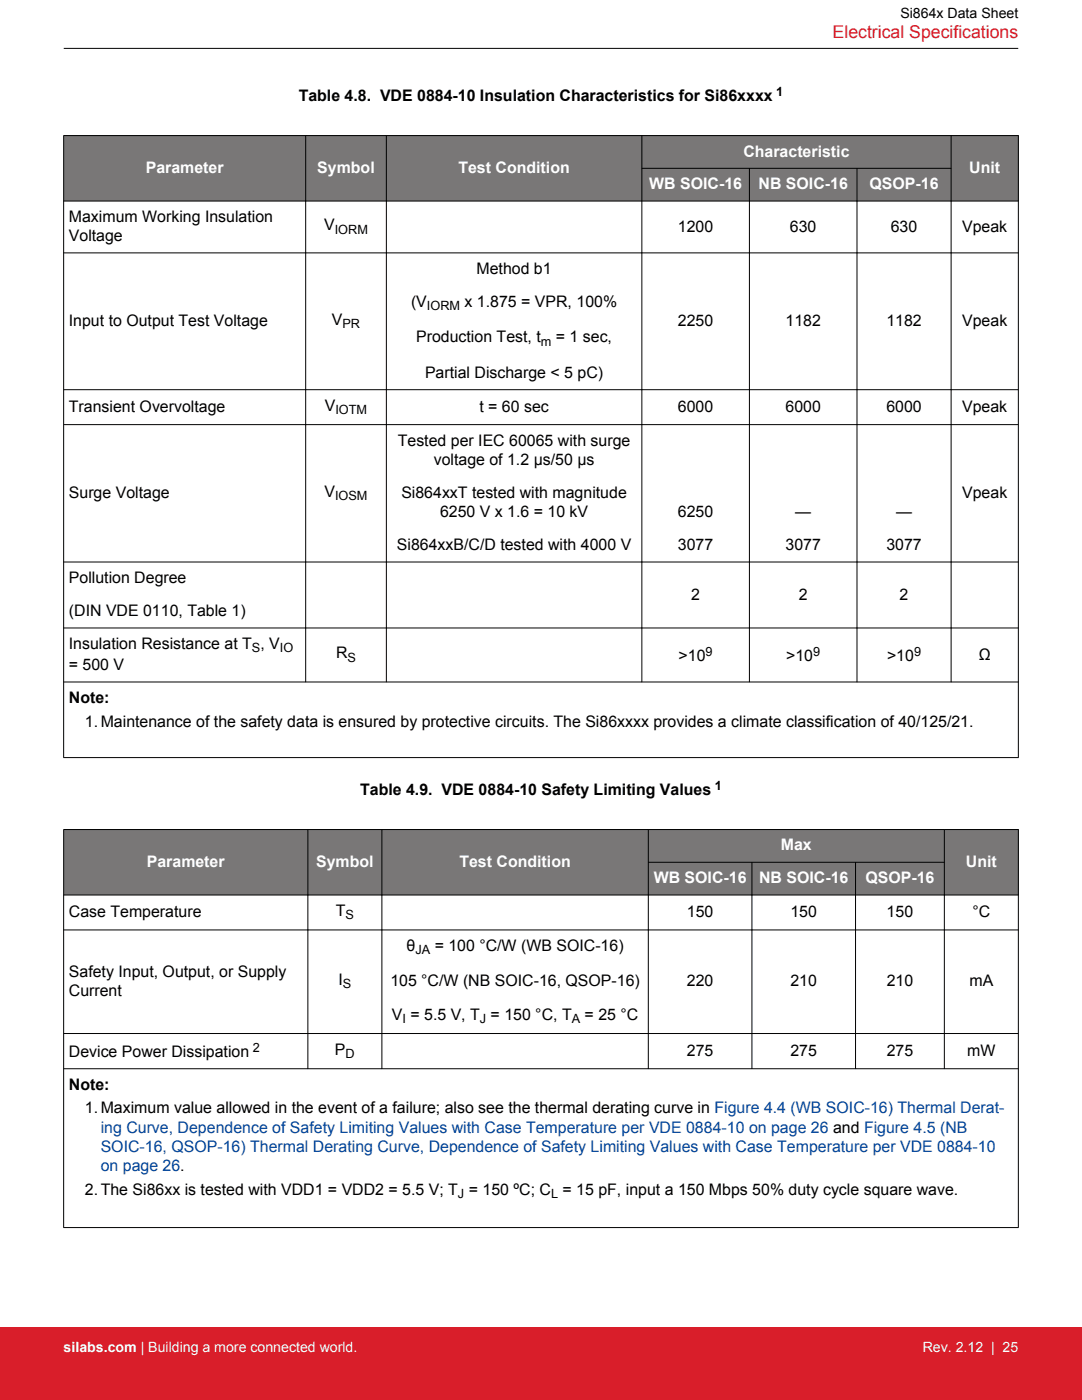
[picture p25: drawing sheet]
<svg xmlns="http://www.w3.org/2000/svg" width="216mm" height="279mm" viewBox="0 0 216 279" stroke-linecap="round" stroke-linejoin="round" font-family="sans-serif">
<defs><g id="words">
<text font-size="3.5" fill="#d91e2a" x="166.1" y="7.5">Electrical Specifications</text>
<g font-size="3.2">
<text x="59.6" y="20.2">Table 4.8. VDE 0884-10 Insulation Characteristics for Si86xxxx</text>
<text x="13.7" y="44.3">Maximum Working Insulation</text>
<text x="64.7" y="46">V</text>
<text x="135.3" y="46.2">1200</text>
<text x="157.6" y="46.2">630</text>
<text x="177.7" y="46.2">630</text>
<text x="192" y="46.2">Vpeak</text>
<text x="13.7" y="48.1">Voltage</text>
<text x="95.1" y="54.7">Method b1</text>
<text x="13.7" y="65">Input to Output Test Voltage</text>
<text x="66.2" y="64.8">V</text>
<text x="82" y="61.3">(V</text>
<text x="92.7" y="61.3">x 1.875 = VPR, 100%</text>
<text x="135.3" y="65">2250</text>
<text x="156.7" y="65">1182</text>
<text x="176.9" y="65">1182</text>
<text x="192" y="65">Vpeak</text>
<text x="83" y="68.4">Production Test, t</text>
<text x="110.9" y="68.4">= 1 sec,</text>
<text x="84.8" y="75.4">Partial Discharge &lt; 5 pC)</text>
<text x="13.7" y="82.2">Transient Overvoltage</text>
<text x="64.8" y="82">V</text>
<text x="95.7" y="82.2">t = 60 sec</text>
<text x="135.3" y="82.2">6000</text>
<text x="156.7" y="82.2">6000</text>
<text x="176.9" y="82.2">6000</text>
<text x="192" y="82.2">Vpeak</text>
<text x="79.4" y="88.9">Tested per IEC 60065 with surge</text>
<text x="86.5" y="92.7">voltage of 1.2 µs/50 µs</text>
<text x="13.7" y="99.4">Surge Voltage</text>
<text x="64.7" y="99.1">V</text>
<text x="80.1" y="99.4">Si864xxT tested with magnitude</text>
<text x="192" y="99.4">Vpeak</text>
<text x="87.8" y="103.2">6250 V x 1.6 = 10 kV</text>
<text x="135.3" y="103.2">6250</text>
<text x="158.7" y="103.2">—</text>
<text x="178.8" y="103.2">—</text>
<text x="79.2" y="109.8">Si864xxB/C/D tested with 4000 V</text>
<text x="135.3" y="109.8">3077</text>
<text x="156.7" y="109.8">3077</text>
<text x="176.9" y="109.8">3077</text>
<text x="13.7" y="116.3">Pollution Degree</text>
<text x="137.9" y="119.7">2</text>
<text x="159.4" y="119.7">2</text>
<text x="179.5" y="119.7">2</text>
<text x="13.7" y="123">(DIN VDE 0110, Table 1)</text>
<text x="13.7" y="129.5">Insulation Resistance at T , V</text>
<text x="67.1" y="131.4">R</text>
<text x="135.4" y="131.9">&gt;10</text>
<text x="156.9" y="131.9">&gt;10</text>
<text x="177" y="131.9">&gt;10</text>
<text x="195.3" y="131.6">Ω</text>
<text x="13.7" y="133.8">= 500 V</text>
<text x="13.7" y="140.3">Note:</text>
<text x="16.9" y="145">1.Maintenance of the safety data is ensured by protective circuits. The Si86xxxx provides a climate classification of 40/125/21.</text>
<text x="71.9" y="158.7">Table 4.9. VDE 0884-10 Safety Limiting Values</text>
<text x="13.7" y="183">Case Temperature</text>
<text x="67" y="182.8">T</text>
<text x="137.1" y="183">150</text>
<text x="157.7" y="183">150</text>
<text x="176.9" y="183">150</text>
<text x="194" y="183">°C</text>
<text x="81.1" y="189.8">θ</text>
<text x="86.7" y="189.8">= 100 °C/W (WB SOIC-16)</text>
<text x="13.7" y="194.9">Safety Input, Output, or Supply</text>
<text x="67.5" y="196.6">I</text>
<text x="77.9" y="196.8">105 °C/W (NB SOIC-16, QSOP-16)</text>
<text x="137.1" y="196.8">220</text>
<text x="157.7" y="196.8">210</text>
<text x="176.9" y="196.8">210</text>
<text x="193.4" y="196.8">mA</text>
<text x="13.7" y="198.7">Current</text>
<text x="78.2" y="203.5">V = 5.5 V, T = 150 °C, T</text>
<text x="116.7" y="203.5">= 25 °C</text>
<text x="13.7" y="210.9">Device Power Dissipation</text>
<text x="66.8" y="210.5">P</text>
<text x="137.1" y="210.7">275</text>
<text x="157.7" y="210.7">275</text>
<text x="176.9" y="210.7">275</text>
<text x="193" y="210.7">mW</text>
<text x="13.7" y="217.5">Note:</text>
<text x="16.9" y="222.2">1.Maximum value allowed in the event of a failure; also see the thermal derating curve in Figure 4.4 (WB SOIC-16) Thermal Derat-</text>
<text x="16.9" y="238.4">2.The Si86xx is tested with VDD1 = VDD2 = 5.5 V; T = 150 ºC; C</text>
<text x="112.3" y="238.4">= 15 pF, input a 150 Mbps 50% duty cycle square wave.</text>
</g>
<g font-size="3.2" fill="#fff">
<text x="29.1" y="34.5">Parameter</text>
<text x="63.3" y="34.5">Symbol</text>
<text x="91.5" y="34.5">Test Condition</text>
<text x="148.3" y="31.2">Characteristic</text>
<text x="193.4" y="34.5">Unit</text>
<text x="129.5" y="37.8">WB SOIC-16</text>
<text x="151.4" y="37.8">NB SOIC-16</text>
<text x="173.5" y="37.8">QSOP-16</text>
<text x="29.3" y="173">Parameter</text>
<text x="63.1" y="173">Symbol</text>
<text x="91.7" y="173">Test Condition</text>
<text x="155.8" y="169.7">Max</text>
<text x="192.7" y="173">Unit</text>
<text x="130.4" y="176.3">WB SOIC-16</text>
<text x="151.5" y="176.3">NB SOIC-16</text>
<text x="172.7" y="176.3">QSOP-16</text>
</g>
<g font-size="3.2" fill="#00449a">
<text x="20.1" y="226">ing Curve, Dependence of Safety Limiting Values with Case Temperature per VDE 0884-10 on page 26 and Figure 4.5 (NB</text>
<text x="20.1" y="229.8">SOIC-16, QSOP-16) Thermal Derating Curve, Dependence of Safety Limiting Values with Case Temperature per VDE 0884-10</text>
<text x="20.1" y="233.6">on page 26.</text>
</g>
<text font-size="2.8" x="179.7" y="3.5">Si864x Data Sheet</text>
<g font-size="2.8" fill="#fff">
<text x="12.7" y="269.9">silabs.com | Building a more connected world.</text>
<text x="184.1" y="269.9">Rev. 2.12 | 25</text>
</g>
<g font-size="2.5">
<text x="154.9" y="19.2">1</text>
<text x="66.8" y="46.6">IORM</text>
<text x="68.3" y="65.5">PR</text>
<text x="85.2" y="61.9">IORM</text>
<text x="107.9" y="69">m</text>
<text x="66.9" y="82.6">IOTM</text>
<text x="66.9" y="99.8">IOSM</text>
<text x="50.3" y="130.1">S</text>
<text x="55.9" y="130.1">IO</text>
<text x="140.8" y="130.8">9</text>
<text x="162.3" y="130.8">9</text>
<text x="182.4" y="130.8">9</text>
<text x="69.3" y="132">S</text>
<text x="142.6" y="157.7">1</text>
<text x="68.9" y="183.4">S</text>
<text x="82.9" y="190.4">JA</text>
<text x="68.4" y="197.3">S</text>
<text x="50.4" y="209.9">2</text>
<text x="80.3" y="204.1">I</text>
<text x="95.8" y="204.1">J</text>
<text x="114.1" y="204.1">A</text>
<text x="69" y="211.1">D</text>
<text x="91.4" y="239">J</text>
<text x="110" y="239">L</text>
</g>
</g></defs>
<g fill="#797777">
<path d="M12.7 27.1h190.5v13h-190.5z" fill-rule="evenodd"/>
<path d="M12.7 27.1h190.5v6.5h-190.5z" fill-rule="evenodd"/>
<path d="M12.7 33.6h190.5v6.5h-190.5z" fill-rule="evenodd"/>
<path d="M12.7 27.1h48.3v13h-48.3z" fill-rule="evenodd"/>
<path d="M61 27.1h16.1v13h-16.1z" fill-rule="evenodd"/>
<path d="M77.1 27.1h50.9v13h-50.9z" fill-rule="evenodd"/>
<path d="M189.8 27.1h13.4v13h-13.4z" fill-rule="evenodd"/>
</g>
<g fill="none" stroke="#000" stroke-width=".2">
<path d="M12.7 27.1h190.5M12.7 27v124.2M61 27v109.2M77.1 27v109.2M128 33.6h61.8M128.1 27v109.2M149.5 33.5v102.7M171 33.5v102.7M189.8 27v109.2M203.2 27v124.2M12.7 40.1h190.5M12.7 50.5h190.5"/>
<path d="M12.7 77.8h190.5M12.7 84.7h190.5M12.7 112.2h190.5M12.7 125.3h190.5M12.7 136.1h190.5M12.7 151.2h190.5"/>
</g>
<g fill="#797777">
<path d="M12.7 165.6h190.5v13h-190.5z" fill-rule="evenodd"/>
<path d="M12.7 165.6h190.5v6.5h-190.5z" fill-rule="evenodd"/>
<path d="M12.7 172.1h190.5v6.5h-190.5z" fill-rule="evenodd"/>
<path d="M12.7 165.6h48.7v13h-48.7z" fill-rule="evenodd"/>
<path d="M61.5 165.6h14.7v13h-14.7z" fill-rule="evenodd"/>
<path d="M76.2 165.6h53.1v13h-53.1z" fill-rule="evenodd"/>
<path d="M188.5 165.6h14.7v13h-14.7z" fill-rule="evenodd"/>
</g>
<g fill="none" stroke="#000" stroke-width=".2">
<path d="M12.7 9.7h190.5M12.7 178.6h190.5M12.7 165.6h190.5M12.7 165.5v79.5M61.4 165.5v47.8M76.2 165.5v47.8M129.3 172.1h59.2M129.4 165.5v47.8M150 172v41.3M170.7 172v41.3M188.4 165.5v47.8M203.2 165.5v79.5"/>
<path d="M12.7 185.6h190.5M12.7 206.3h190.5M12.7 213.3h190.5M12.7 245h190.5"/>
</g>
<path d="M0 264.9h215.9v14.5h-215.9z" fill="#d91e2a"/>
<use href="#words"/>
</svg>
